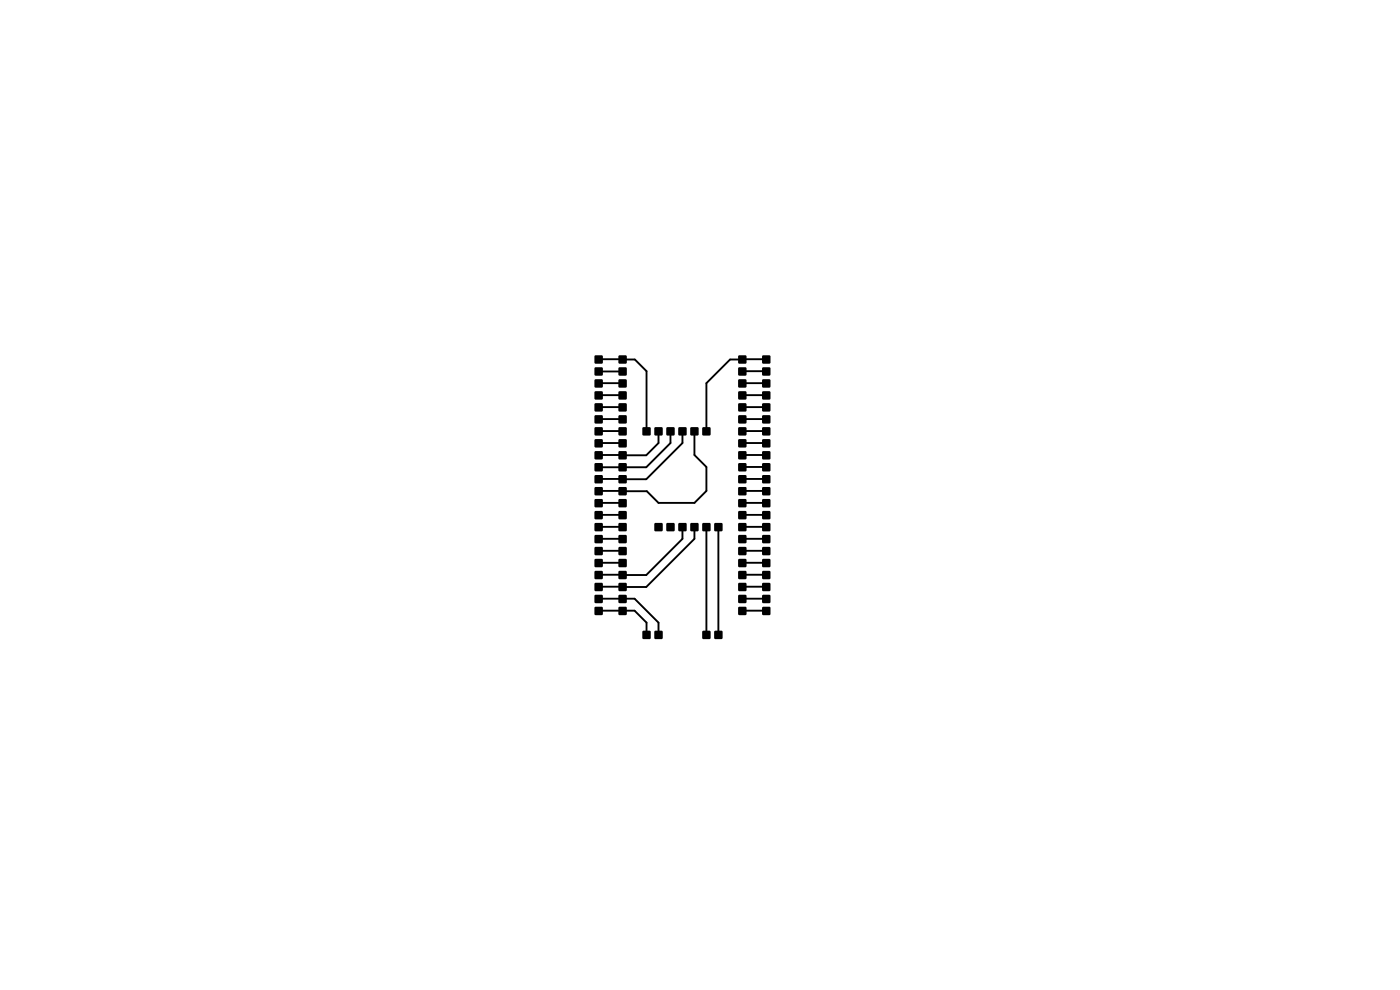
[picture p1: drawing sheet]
<svg xmlns="http://www.w3.org/2000/svg" width="297mm" height="210mm" viewBox="0 0 297 210" stroke-linecap="round" stroke-linejoin="round" font-family="sans-serif">
<g fill="#000">
<path d="M126.2 75.4h1.6v1.7h-1.6zM126.2 78h1.6v1.6h-1.6zM131.3 75.4h1.6v1.7h-1.6zM131.3 78h1.6v1.6h-1.6zM156.7 75.4h1.6v1.7h-1.6zM156.7 78h1.6v1.6h-1.6zM161.7 75.4h1.7v1.7h-1.7zM161.7 78h1.7v1.6h-1.7zM126.2 80.5h1.6v1.7h-1.6zM126.2 83.1h1.6v1.6h-1.6zM126.2 85.6h1.6v1.6h-1.6zM126.2 88.1h1.6v1.7h-1.6z"/>
<path d="M126.2 90.7h1.6v1.6h-1.6zM126.2 93.2h1.6v1.7h-1.6zM126.2 95.8h1.6v1.6h-1.6zM126.2 98.3h1.6v1.6h-1.6zM131.3 80.5h1.6v1.7h-1.6zM131.3 83.1h1.6v1.6h-1.6zM131.3 85.6h1.6v1.6h-1.6zM131.3 88.1h1.6v1.7h-1.6zM131.3 90.7h1.6v1.6h-1.6zM131.3 93.2h1.6v1.7h-1.6zM131.3 95.8h1.6v1.6h-1.6zM131.3 98.3h1.6v1.6h-1.6z"/>
<path d="M136.3 90.7h1.7v1.6h-1.7zM138.9 90.7h1.6v1.6h-1.6zM141.4 90.7h1.7v1.6h-1.7zM144 90.7h1.6v1.6h-1.6zM146.5 90.7h1.6v1.6h-1.6zM149 90.7h1.7v1.6h-1.7zM156.7 83.1h1.6v1.6h-1.6zM156.7 85.6h1.6v1.6h-1.6zM156.7 98.3h1.6v1.6h-1.6zM156.7 95.8h1.6v1.6h-1.6zM156.7 93.2h1.6v1.7h-1.6zM156.7 90.7h1.6v1.6h-1.6z"/>
<path d="M156.7 88.1h1.6v1.7h-1.6zM156.7 80.5h1.6v1.7h-1.6zM161.7 80.5h1.7v1.7h-1.7zM161.7 83.1h1.7v1.6h-1.7zM161.7 85.6h1.7v1.6h-1.7zM161.7 88.1h1.7v1.7h-1.7zM161.7 90.7h1.7v1.6h-1.7zM161.7 93.2h1.7v1.7h-1.7zM161.7 95.8h1.7v1.6h-1.7zM161.7 98.3h1.7v1.6h-1.7zM126.2 100.8h1.6v1.7h-1.6zM126.2 103.4h1.6v1.6h-1.6z"/>
<path d="M126.2 105.9h1.6v1.7h-1.6zM126.2 108.5h1.6v1.6h-1.6zM126.2 111h1.6v1.6h-1.6zM126.2 113.5h1.6v1.7h-1.6zM126.2 116.1h1.6v1.6h-1.6zM126.2 118.6h1.6v1.7h-1.6zM131.3 105.9h1.6v1.7h-1.6zM131.3 103.4h1.6v1.6h-1.6zM131.3 111h1.6v1.6h-1.6zM131.3 113.5h1.6v1.7h-1.6zM131.3 116.1h1.6v1.6h-1.6zM131.3 118.6h1.6v1.7h-1.6z"/>
<path d="M131.3 100.8h1.6v1.7h-1.6zM131.3 108.5h1.6v1.6h-1.6zM138.9 111h1.6v1.6h-1.6zM141.4 111h1.7v1.6h-1.7zM144 111h1.6v1.6h-1.6zM146.5 111h1.6v1.6h-1.6zM149 111h1.7v1.6h-1.7zM151.6 111h1.6v1.6h-1.6zM156.7 108.5h1.6v1.6h-1.6zM156.7 118.6h1.6v1.7h-1.6zM156.7 105.9h1.6v1.7h-1.6zM156.7 103.4h1.6v1.6h-1.6z"/>
<path d="M156.7 100.8h1.6v1.7h-1.6zM156.7 111h1.6v1.6h-1.6zM156.7 116.1h1.6v1.6h-1.6zM156.7 113.5h1.6v1.7h-1.6zM161.7 100.8h1.7v1.7h-1.7zM161.7 103.4h1.7v1.6h-1.7zM161.7 105.9h1.7v1.7h-1.7zM161.7 108.5h1.7v1.6h-1.7zM161.7 111h1.7v1.6h-1.7zM161.7 113.5h1.7v1.7h-1.7zM161.7 116.1h1.7v1.6h-1.7zM161.7 118.6h1.7v1.7h-1.7z"/>
<path d="M126.2 121.2h1.6v1.6h-1.6zM126.2 123.7h1.6v1.6h-1.6zM126.2 126.2h1.6v1.7h-1.6zM126.2 128.8h1.6v1.6h-1.6zM131.3 126.2h1.6v1.7h-1.6zM131.3 121.2h1.6v1.6h-1.6zM131.3 123.7h1.6v1.6h-1.6zM131.3 128.8h1.6v1.6h-1.6zM136.3 133.9h1.7v1.6h-1.7zM138.9 133.9h1.6v1.6h-1.6zM149 133.9h1.7v1.6h-1.7zM151.6 133.9h1.6v1.6h-1.6z"/>
<path d="M156.7 123.7h1.6v1.6h-1.6zM156.7 121.2h1.6v1.6h-1.6zM156.7 126.2h1.6v1.7h-1.6zM156.7 128.8h1.6v1.6h-1.6zM161.7 121.2h1.7v1.6h-1.7zM161.7 123.7h1.7v1.6h-1.7zM161.7 126.2h1.7v1.7h-1.7zM161.7 128.8h1.7v1.6h-1.7z"/>
</g>
<g fill="none" stroke="#000" stroke-width=".4">
<path d="M127 76.2h5.1M127 78.8h5.1M132.1 76.3h2.6l2.5 2.4v12.8M157.5 76.2h5.1M157.5 76.3h-2.6l-5 5v10.2M157.5 78.7h5.1M127 83.8h5.1M127 86.4h5.1M127 81.3h5.1M127 88.9h5.1M127 91.4h5.1M127 94h5.1"/>
<path d="M127 96.5h5.1M139.7 91.3v.1M139.7 91.5v2.5l-2.6 2.6h-5M142.2 91.5v2.5l-5.1 5.1h-10.1M144.8 91.5v2.5l-7.7 7.7h-5M144.8 91.2v.2M147.3 91.5v5l2.6 2.6v5l-2.6 2.6h-7.6l-2.5-2.5h-5.1M157.5 83.8h5.1M157.5 86.4h5.1M157.5 81.3h5.1M157.5 88.9h5.1M157.5 91.4h5.1"/>
<path d="M157.5 94h5.1M157.5 96.5h5.1M157.5 99.1h5.1M127 109.2h5.1M127 106.7h5.1M127 104.1h5.1M127 111.8h5.1M127 114.3h5.1M127 101.6h5.1M127 116.8h5.1M127 119.4h5.1M144.8 111.8v2.5l-7.7 7.7h-5"/>
<path d="M147.3 111.8v2.5l-10.2 10.2h-5M149.9 111.8v22.8M152.4 111.8v22.8M157.5 109.2h5.1M157.5 106.7h5.1M157.5 104.1h5.1M157.5 111.8h5.1M157.5 114.3h5.1M157.5 101.6h5.1M157.5 116.8h5.1M157.5 119.4h5.1M127 129.5h7.6l2.6 2.6v2.5"/>
<path d="M127 127h7.6l5.1 5.1v2.5M127 121.9h5.1M127 124.5h5.1M157.5 127h5.1M157.5 121.9h5.1M157.5 124.5h5.1M157.5 129.5h5.1"/>
</g>
</svg>
